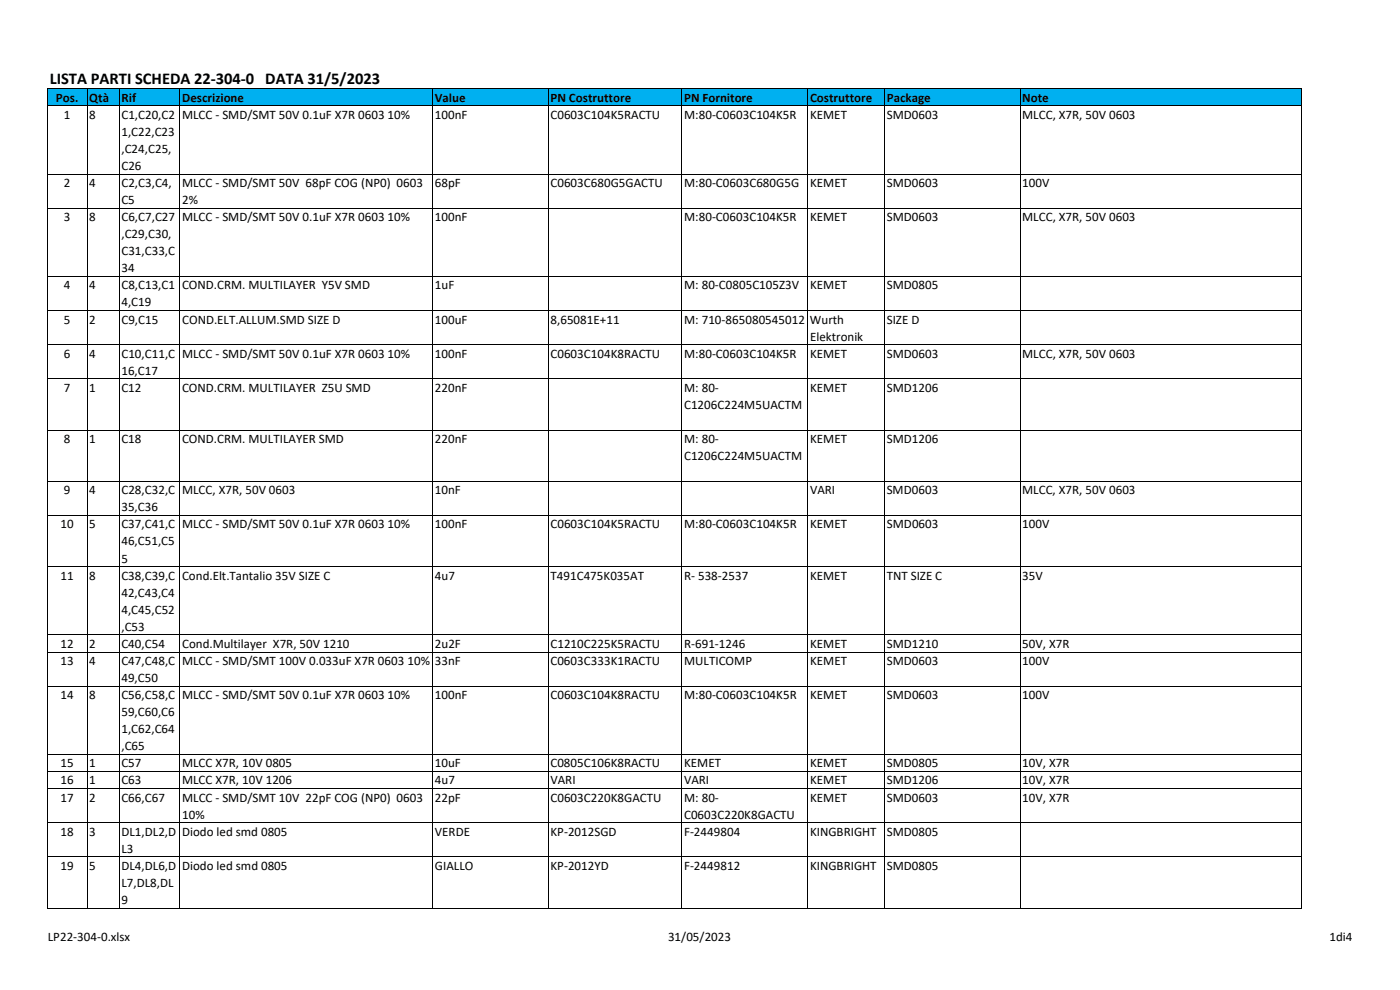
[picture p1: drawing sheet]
<svg xmlns="http://www.w3.org/2000/svg" width="420mm" height="297mm" viewBox="0 0 420 297" stroke-linecap="round" stroke-linejoin="round" font-family="sans-serif">
<defs><g id="words">
<text font-size="5" x="15" y="25.1">LISTA PARTI SCHEDA 22‐304‐0 DATA 31/5/2023</text>
<g font-size="3.9">
<text x="16.8" y="30.5">Pos.</text>
<text x="19.2" y="35.6">1</text>
<text x="26.8" y="35.6">8</text>
<text x="26.8" y="30.5">Qtà</text>
<text x="36.4" y="35.6">C1,C20,C2</text>
<text x="36.5" y="30.5">Rif</text>
<text x="54.6" y="35.6">MLCC ‐ SMD/SMT 50V 0.1uF X7R 0603</text>
<text x="54.7" y="30.5">Descrizione</text>
<text x="116.3" y="35.6">10%</text>
<text x="130.5" y="30.5">Value</text>
<text x="130.5" y="35.6">100nF</text>
<text x="165.2" y="30.5">PN Costruttore</text>
<text x="165.2" y="35.6">C0603C104K5RACTU</text>
<text x="205.3" y="30.5">PN Fornitore</text>
<text x="205.3" y="35.6">M:80‐C0603C104K5R</text>
<text x="243.1" y="35.6">KEMET</text>
<text x="243.1" y="30.5">Costruttore</text>
<text x="266.1" y="30.5">Package</text>
<text x="266.1" y="35.6">SMD0603</text>
<text x="306.8" y="35.6">MLCC, X7R, 50V 0603</text>
<text x="306.8" y="30.5">Note</text>
<text x="36.4" y="40.7">1,C22,C23</text>
<text x="36.4" y="45.8">,C24,C25,</text>
<text x="36.4" y="51">C26</text>
<text x="19.2" y="56.1">2</text>
<text x="26.8" y="56.1">4</text>
<text x="36.4" y="56.1">C2,C3,C4,</text>
<text x="54.6" y="56.1">MLCC ‐ SMD/SMT 50V 68pF COG (NP0) 0603</text>
<text x="130.5" y="56.1">68pF</text>
<text x="165.2" y="56.1">C0603C680G5GACTU</text>
<text x="205.3" y="56.1">M:80‐C0603C680G5G</text>
<text x="243.1" y="56.1">KEMET</text>
<text x="266.2" y="56.1">SMD0603</text>
<text x="306.8" y="56.1">100V</text>
<text x="36.4" y="61.2">C5</text>
<text x="54.6" y="61.2">2%</text>
<text x="19.2" y="66.3">3</text>
<text x="26.8" y="66.3">8</text>
<text x="36.4" y="71.5">,C29,C30,</text>
<text x="36.4" y="66.3">C6,C7,C27</text>
<text x="54.6" y="66.3">MLCC ‐ SMD/SMT 50V 0.1uF X7R 0603</text>
<text x="116.3" y="66.3">10%</text>
<text x="130.5" y="66.3">100nF</text>
<text x="205.3" y="66.3">M:80‐C0603C104K5R</text>
<text x="243.1" y="66.3">KEMET</text>
<text x="266.1" y="66.3">SMD0603</text>
<text x="306.8" y="66.3">MLCC, X7R, 50V 0603</text>
<text x="36.4" y="76.6">C31,C33,C</text>
<text x="36.4" y="81.7">34</text>
<text x="19.2" y="86.8">4</text>
<text x="26.8" y="86.8">4</text>
<text x="36.4" y="86.8">C8,C13,C1</text>
<text x="54.6" y="86.8">COND.CRM. MULTILAYER Y5V SMD</text>
<text x="130.5" y="86.8">1uF</text>
<text x="205.3" y="86.8">M: 80‐C0805C105Z3V</text>
<text x="243.1" y="86.8">KEMET</text>
<text x="266.2" y="86.8">SMD0805</text>
<text x="36.4" y="91.9">4,C19</text>
<text x="19.2" y="97.1">5</text>
<text x="26.8" y="97.1">2</text>
<text x="36.4" y="97.1">C9,C15</text>
<text x="54.7" y="97.1">COND.ELT.ALLUM.SMD SIZE D</text>
<text x="130.5" y="97.1">100uF</text>
<text x="165.2" y="97.1">8,65081E+11</text>
<text x="205.3" y="97.1">M: 710‐865080545012 Wurth</text>
<text x="266.1" y="97.1">SIZE D</text>
<text x="19.2" y="107.3">6</text>
<text x="26.8" y="107.3">4</text>
<text x="36.4" y="107.3">C10,C11,C</text>
<text x="54.6" y="107.3">MLCC ‐ SMD/SMT 50V 0.1uF X7R 0603</text>
<text x="116.3" y="107.3">10%</text>
<text x="130.5" y="107.3">100nF</text>
<text x="165.2" y="107.3">C0603C104K8RACTU</text>
<text x="205.3" y="107.3">M:80‐C0603C104K5R</text>
<text x="243.1" y="107.3">KEMET</text>
<text x="243.1" y="102.2">Elektronik</text>
<text x="266.1" y="107.3">SMD0603</text>
<text x="306.8" y="107.3">MLCC, X7R, 50V 0603</text>
<text x="36.4" y="112.4">16,C17</text>
<text x="19.2" y="117.6">7</text>
<text x="26.8" y="117.6">1</text>
<text x="36.4" y="117.6">C12</text>
<text x="54.6" y="117.6">COND.CRM. MULTILAYER Z5U SMD</text>
<text x="130.5" y="117.6">220nF</text>
<text x="205.3" y="117.6">M: 80‐</text>
<text x="243.1" y="117.6">KEMET</text>
<text x="266.2" y="117.6">SMD1206</text>
<text x="205.3" y="122.7">C1206C224M5UACTM</text>
<text x="19.2" y="132.9">8</text>
<text x="26.8" y="132.9">1</text>
<text x="36.4" y="132.9">C18</text>
<text x="54.6" y="132.9">COND.CRM. MULTILAYER SMD</text>
<text x="130.5" y="132.9">220nF</text>
<text x="205.3" y="132.9">M: 80‐</text>
<text x="243.1" y="132.9">KEMET</text>
<text x="266.2" y="132.9">SMD1206</text>
<text x="205.3" y="138">C1206C224M5UACTM</text>
<text x="19.2" y="148.3">9</text>
<text x="26.8" y="148.3">4</text>
<text x="36.4" y="148.3">C28,C32,C</text>
<text x="54.6" y="148.3">MLCC, X7R, 50V 0603</text>
<text x="130.5" y="148.3">10nF</text>
<text x="243.1" y="148.3">VARI</text>
<text x="266.1" y="148.3">SMD0603</text>
<text x="306.7" y="148.3">MLCC, X7R, 50V 0603</text>
<text x="36.4" y="153.4">35,C36</text>
<text x="18.2" y="158.5">10</text>
<text x="26.8" y="158.5">5</text>
<text x="36.4" y="158.5">C37,C41,C</text>
<text x="54.6" y="158.5">MLCC ‐ SMD/SMT 50V 0.1uF X7R 0603</text>
<text x="116.3" y="158.5">10%</text>
<text x="130.5" y="158.5">100nF</text>
<text x="165.2" y="158.5">C0603C104K5RACTU</text>
<text x="205.3" y="158.5">M:80‐C0603C104K5R</text>
<text x="243.1" y="158.5">KEMET</text>
<text x="266.2" y="158.5">SMD0603</text>
<text x="306.8" y="158.5">100V</text>
<text x="36.4" y="163.7">46,C51,C5</text>
<text x="18.2" y="173.9">11</text>
<text x="26.8" y="173.9">8</text>
<text x="36.4" y="173.9">C38,C39,C</text>
<text x="36.4" y="168.8">5</text>
<text x="54.6" y="173.9">Cond.Elt.Tantalio 35V SIZE C</text>
<text x="130.5" y="173.9">4u7</text>
<text x="165.2" y="173.9">T491C475K035AT</text>
<text x="205.3" y="173.9">R‐ 538‐2537</text>
<text x="243.1" y="173.9">KEMET</text>
<text x="266.1" y="173.9">TNT SIZE C</text>
<text x="306.8" y="173.9">35V</text>
<text x="36.4" y="179">42,C43,C4</text>
<text x="36.4" y="184.1">4,C45,C52</text>
<text x="36.4" y="189.3">,C53</text>
<text x="18.2" y="194.4">12</text>
<text x="26.8" y="194.4">2</text>
<text x="36.4" y="194.4">C40,C54</text>
<text x="54.7" y="194.4">Cond.Multilayer X7R, 50V 1210</text>
<text x="130.5" y="194.4">2u2F</text>
<text x="165.2" y="194.4">C1210C225K5RACTU</text>
<text x="205.3" y="194.4">R‐691‐1246</text>
<text x="243.1" y="194.4">KEMET</text>
<text x="266.2" y="194.4">SMD1210</text>
<text x="306.8" y="194.4">50V, X7R</text>
<text x="18.2" y="199.5">13</text>
<text x="26.8" y="199.5">4</text>
<text x="36.4" y="199.5">C47,C48,C</text>
<text x="54.6" y="199.5">MLCC ‐ SMD/SMT 100V 0.033uF X7R 0603</text>
<text x="122.3" y="199.5">10% 33nF</text>
<text x="165.2" y="199.5">C0603C333K1RACTU</text>
<text x="205.3" y="199.5">MULTICOMP</text>
<text x="243.1" y="199.5">KEMET</text>
<text x="266.2" y="199.5">SMD0603</text>
<text x="306.8" y="199.5">100V</text>
<text x="18.2" y="209.8">14</text>
<text x="26.8" y="209.8">8</text>
<text x="36.4" y="209.8">C56,C58,C</text>
<text x="36.4" y="204.6">49,C50</text>
<text x="54.6" y="209.8">MLCC ‐ SMD/SMT 50V 0.1uF X7R 0603</text>
<text x="116.3" y="209.8">10%</text>
<text x="130.5" y="209.8">100nF</text>
<text x="165.2" y="209.8">C0603C104K8RACTU</text>
<text x="205.3" y="209.8">M:80‐C0603C104K5R</text>
<text x="243.1" y="209.8">KEMET</text>
<text x="266.2" y="209.8">SMD0603</text>
<text x="306.8" y="209.8">100V</text>
<text x="36.4" y="214.9">59,C60,C6</text>
<text x="36.4" y="220">1,C62,C64</text>
<text x="36.4" y="225.1">,C65</text>
<text x="18.2" y="230.3">15</text>
<text x="26.8" y="230.3">1</text>
<text x="36.4" y="230.3">C57</text>
<text x="54.6" y="230.3">MLCC X7R, 10V 0805</text>
<text x="130.5" y="230.3">10uF</text>
<text x="165.2" y="230.3">C0805C106K8RACTU</text>
<text x="205.3" y="230.3">KEMET</text>
<text x="243.1" y="230.3">KEMET</text>
<text x="266.2" y="230.3">SMD0805</text>
<text x="306.8" y="230.3">10V, X7R</text>
<text x="18.2" y="235.4">16</text>
<text x="26.8" y="235.4">1</text>
<text x="36.4" y="235.4">C63</text>
<text x="54.6" y="235.4">MLCC X7R, 10V 1206</text>
<text x="130.5" y="235.4">4u7</text>
<text x="165.2" y="235.4">VARI</text>
<text x="205.3" y="235.4">VARI</text>
<text x="243.1" y="235.4">KEMET</text>
<text x="266.2" y="235.4">SMD1206</text>
<text x="306.8" y="235.4">10V, X7R</text>
<text x="18.2" y="240.5">17</text>
<text x="26.8" y="240.5">2</text>
<text x="36.4" y="240.5">C66,C67</text>
<text x="54.6" y="245.6">10%</text>
<text x="54.6" y="240.5">MLCC ‐ SMD/SMT 10V 22pF COG (NP0) 0603</text>
<text x="130.5" y="240.5">22pF</text>
<text x="165.2" y="240.5">C0603C220K8GACTU</text>
<text x="205.3" y="245.6">C0603C220K8GACTU</text>
<text x="205.3" y="240.5">M: 80‐</text>
<text x="243.1" y="240.5">KEMET</text>
<text x="266.2" y="240.5">SMD0603</text>
<text x="306.8" y="240.5">10V, X7R</text>
<text x="18.2" y="250.7">18</text>
<text x="26.8" y="250.7">3</text>
<text x="36.4" y="250.7">DL1,DL2,D</text>
<text x="54.6" y="250.7">Diodo led smd 0805</text>
<text x="130.5" y="250.7">VERDE</text>
<text x="165.2" y="250.7">KP‐2012SGD</text>
<text x="205.3" y="250.7">F‐2449804</text>
<text x="243.1" y="250.7">KINGBRIGHT</text>
<text x="266.2" y="250.7">SMD0805</text>
<text x="36.4" y="255.9">L3</text>
<text x="18.2" y="261">19</text>
<text x="26.8" y="261">5</text>
<text x="36.4" y="261">DL4,DL6,D</text>
<text x="54.6" y="261">Diodo led smd 0805</text>
<text x="130.5" y="261">GIALLO</text>
<text x="165.2" y="261">KP‐2012YD</text>
<text x="205.3" y="261">F‐2449812</text>
<text x="243.1" y="261">KINGBRIGHT</text>
<text x="266.2" y="261">SMD0805</text>
<text x="36.4" y="266.1">L7,DL8,DL</text>
<text x="36.4" y="271.2">9</text>
<text x="14.3" y="282.4">LP22‐304‐0.xlsx</text>
<text x="200.5" y="282.4">31/05/2023</text>
<text x="399" y="282.4">1di4</text>
</g>
</g></defs>
<path d="M14.3 26.6h376.3v5.1h-376.3z" fill="#00b0f0"/>
<g fill="none" stroke="#000" stroke-width=".3">
<path d="M14.2 26.6v245.9h376.4l-.1-245.9h-376.3M14.2 31.7h376.4M26.1 26.6v245.9M35.8 26.6v245.9M54 26.6v245.9M129.9 26.6v245.9M164.6 26.6v245.9M204.6 26.6v245.9M242.5 26.6v245.9M265.5 26.6v245.9M306.1 26.6v245.9M14.2 52.2h376.4"/>
<path d="M14.2 62.5h376.4M14.2 83h376.4M14.2 93.2h376.4M14.2 103.4h376.4M14.2 113.7h376.4M14.2 129.1h376.4M14.2 144.4h376.4M14.2 154.7h376.4M14.2 170h376.4M14.2 190.5h376.4M14.2 195.6h376.4M14.2 205.9h376.4"/>
<path d="M14.2 226.4h376.4M14.2 231.5h376.4M14.2 236.6h376.4M14.2 246.9h376.4M14.2 257.1h376.4"/>
</g>
<use href="#words"/>
</svg>
